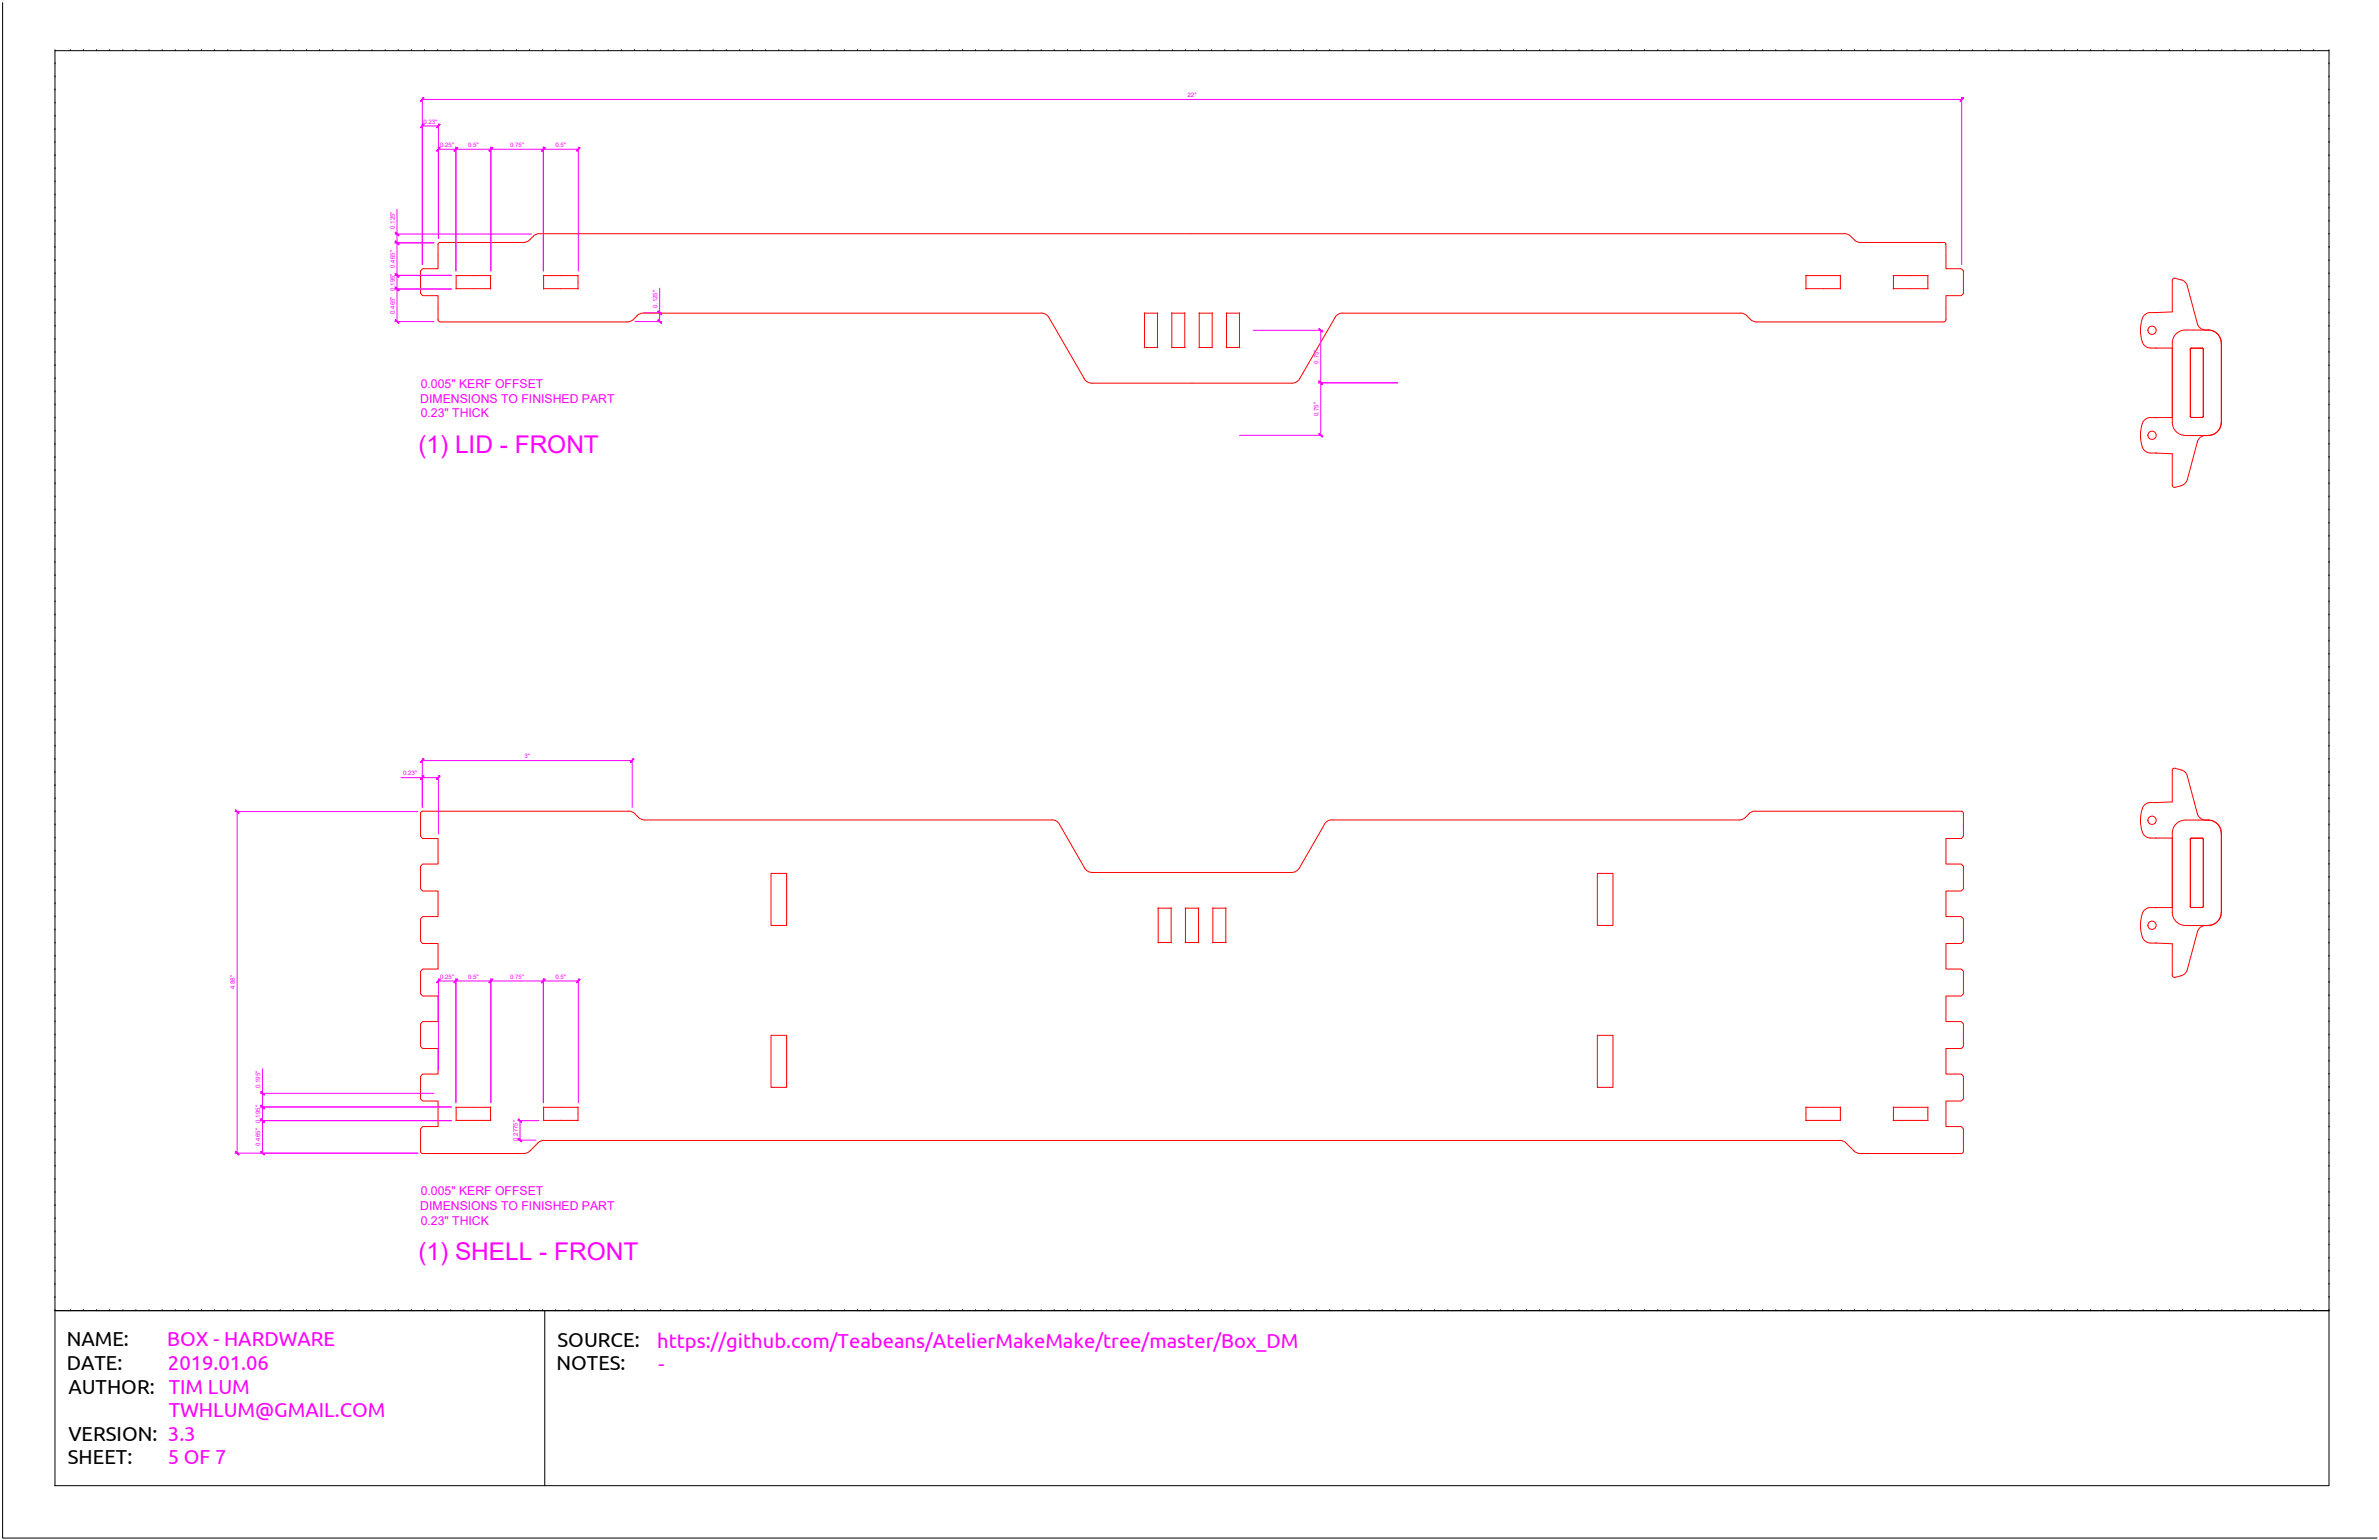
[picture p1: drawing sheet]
<svg xmlns="http://www.w3.org/2000/svg" width="864mm" height="559mm" viewBox="0 0 864 559" stroke-linecap="round" stroke-linejoin="round" font-family="sans-serif">
<defs><g id="words">
<g font-size="8.9" fill="#f0f">
<text x="151.9" y="164.2">(1) LID - FRONT</text>
<text x="151.9" y="457.3">(1) SHELL - FRONT</text>
</g>
<g font-size="7.3">
<text x="24.2" y="488.5">NAME:</text>
<text x="202.4" y="488.7">SOURCE:</text>
<text x="24.2" y="497">DATE:</text>
<text x="202" y="497.3">NOTES:</text>
<text x="24.8" y="505.6">AUTHOR: TIM LUM</text>
<text x="24.8" y="522.7">VERSION: 3.3</text>
<text x="24.7" y="531.3">SHEET:</text>
</g>
<g font-size="7.3" fill="#f0f">
<text x="60.7" y="488.6">BOX - HARDWARE</text>
<text x="238.6" y="489.1">https://github.com/Teabeans/AtelierMakeMake/tree/master/Box_DM</text>
<text x="61" y="497.2">2019.01.06</text>
<text x="239" y="497.6">-</text>
<text x="61.3" y="514.2">TWHLUM@GMAIL.COM</text>
<text x="60.9" y="531.4">5 OF 7</text>
</g>
<g font-size="4.4" fill="#f0f">
<text x="152.8" y="140.7">0.005&quot; KERF OFFSET</text>
<text x="152.6" y="146.1">DIMENSIONS TO FINISHED PART</text>
<text x="152.8" y="151.4">0.23&quot; THICK</text>
<text x="152.8" y="433.8">0.005&quot; KERF OFFSET</text>
<text x="152.6" y="439.1">DIMENSIONS TO FINISHED PART</text>
<text x="152.8" y="444.5">0.23&quot; THICK</text>
</g>
<g font-size="2.2" fill="#f0f">
<text x="431.1" y="35.3">22&quot;</text>
<text x="153.7" y="44.9">0.23&quot;</text>
<text x="159.8" y="53.4">0.25&quot;</text>
<text x="169.9" y="53.4">0.5&quot;</text>
<text x="185.2" y="53.4">0.75&quot;</text>
<text x="201.6" y="53.4">0.5&quot;</text>
<text x="143.3" y="83" transform="rotate(-90 143.3 83)">0.125&quot;</text>
<text x="143.3" y="97.2" transform="rotate(-90 143.3 97.2)">0.465&quot;</text>
<text x="143.3" y="105.6" transform="rotate(-90 143.3 105.6)">0.195&quot;</text>
<text x="143.3" y="113.9" transform="rotate(-90 143.3 113.9)">0.465&quot;</text>
<text x="238.6" y="111.6" transform="rotate(-90 238.6 111.6)">0.125&quot;</text>
<text x="478.6" y="131.9" transform="rotate(-90 478.6 131.9)">0.75&quot;</text>
<text x="478.6" y="151" transform="rotate(-90 478.6 151)">0.75&quot;</text>
<text x="190.4" y="275.2">3&quot;</text>
<text x="146.3" y="281.3">0.23&quot;</text>
<text x="85.3" y="359" transform="rotate(-90 85.3 359)">4.88&quot;</text>
<text x="159.8" y="355.1">0.25&quot;</text>
<text x="169.9" y="355.1">0.5&quot;</text>
<text x="185.2" y="355.1">0.75&quot;</text>
<text x="201.6" y="355.1">0.5&quot;</text>
<text x="94.5" y="394.9" transform="rotate(-90 94.5 394.9)">0.195&quot;</text>
<text x="94.5" y="407.3" transform="rotate(-90 94.5 407.3)">0.195&quot;</text>
<text x="187.9" y="413.9" transform="rotate(-90 187.9 413.9)">0.2775&quot;</text>
<text x="94.5" y="415.7" transform="rotate(-90 94.5 415.7)">0.465&quot;</text>
</g>
</g></defs>
<!-- layer: CUT -->
<g fill="none" stroke="#f00" stroke-width=".36">
<path d="M159.8 87.9l-.8 .5v9.1h-5.6l-.7 .8v8.2l.7 .8h5.6v9l.8 .5M159.8 88h30.2M165.6 99.9v5M178.1 99.9v5M193.6 85.7l1.7-.9h474.2l1.5 .3 .8 .6M193.6 85.7l-1.7 1.7-1.9 .6M197.3 99.9v5M209.8 99.9v5M655.6 99.9v5M668.1 99.9v5M671.8 85.7l1.4 1.4M673.1 87l1.3 .8 1 .2 30.2-.1 .6 .3 .2 .5v8.8h5.6l.7 .8v8.2l-.7 .8h-5.6v8.7l-.2 .5-.6 .3h-67.9"/>
<path d="M687.3 99.9v5M699.8 99.9v5M159.8 116.8h67.9l1.5-.3 2.4-2.3 1.4-.6h145.5l1.5 .7 .8 .9 12.8 22.2 1.2 1.2 1.6 .4M165.5 104.7h12.7M165.5 100h12.7M197.2 104.7h12.7M197.2 100h12.7M415.3 113.6h5M415.5 113.5v12.7M420.2 113.5v12.7M425.3 113.6h4.9M425.4 113.5v12.7"/>
<path d="M430.1 113.5v12.7M435.2 113.6h5M435.3 113.5v12.7M440 113.5v12.7M445.1 113.6h5M445.2 113.5v12.7M449.9 113.5v12.7M487.4 113.6l-1.6 .4-1.2 1.2-12.8 22.2M487.4 113.6h144.5M631.9 113.6l1.8 .6 1.7 1.7M635.4 115.9l.8 .6 1.5 .3M655.5 104.7h12.7"/>
<path d="M655.5 100h12.7M687.2 104.7h12.7M687.2 100h12.7M777.7 115.6a13.5 13.5 0 0 0 0 8.5M780.7 113.4l-1.6 .4-.9 .8-.5 1M780.7 113.4h2.1M793.3 119.7a4.8 4.8 0 0 0-4.7 4.8v28.8a4.8 4.8 0 0 0 4.7 4.7h8.3a4.8 4.8 0 0 0 4.7-4.8l.1-28.7a4.8 4.8 0 0 0-4.8-4.8M793.3 119.8h8.3M794 103.8l3.9 14.2 1.1 1.3 1.7 .5M794 103.8l-.8-1.5a5.7 5.7 0 0 0-3.7-1.3l-.6 .1-.3 .6v11.5l-6.1 .2M415.3 126.1h5M425.3 126.1h4.9"/>
<path d="M435.2 126.1h5M445.1 126.1h5M471.8 137.4l-1.2 1.2-1.6 .4h-72.6M777.7 124.1l.9 1.4 1.5 .7 8.5 .1M795.5 126.3l-.4 .4v24.4M795.5 126.3h3.9l.4 .4v24.4M777.7 153.7a12.5 12.5 0 0 0 .5 9.5l.9 .7a5.6 5.6 0 0 0 3.7 .5M780.7 151.5l-1.6 .4-.9 .8-.5 1M780.7 151.5h7.9M795.1 151l.4 .4M799.8 151l-.4 .4-3.9 .1M800.7 158l-1.7 .5-1.1 1.3-3.9 14.2-.8 1.4a6.1 6.1 0 0 1-3.6 1.4"/>
<path d="M782.5 164.4l6.1 .2v11.5l.3 .6 .6 .1M153.4 294.4l-.7 .4v8.7l.7 .8h5.6v9.2h-5.6l-.7 .8v8.2l.7 .8h5.6v9.3h-5.6l-.7 .8v8.2l.7 .8h5.6v9.2h-5.6l-.7 .8v8.2l.7 .8h5.6v9.3h-5.6l-.7 .8v8.2l.7 .8h5.6v9.2h-5.6l-.7 .8v8.3l.7 .7h5.6v9.3h-5.6l-.7 .8v8.5l.7 .5M153.4 294.4h74.8M228.2 294.3l1.5 .4 .8 .6M230.5 295.3l1.6 1.6 1.9 .6h147.9M381.8 297.5l1.6 .4 1.2 1.2 9.2 15.9M480.8 299.1l-9.2 15.9-.7 .8-1.5 .7-72.9 .1-1.6-.4-1.2-1.2M483.5 297.5l-1.6 .4-1.1 1.2M634.9 295.3l-1.7 1.6-1.8 .6h-147.9M637.2 294.3l-1 .2-1.3 .8M637.2 294.4h74.8l.7 .4v8.7l-.7 .8h-5.6v9.2h5.6l.7 .8v8.2l-.7 .8h-5.6v9.3h5.6l.7 .8v8.2l-.7 .8h-5.6v9.2h5.6l.7 .8v8.2l-.7 .8h-5.6v9.3h5.6l.7 .8v8.2l-.7 .8h-5.6v9.2h5.6l.7 .8v8.3l-.7 .7h-5.6v9.3h5.6l.7 .8v8.5l-.7 .5-37.3-.1-1.3-.5-3.7-3.6-1.9-.6M782.5 291.2l6.1-.2v-11.5l.3-.6 .6-.1a6 6 0 0 1 3.7 1.4l.8 1.4 3.9 14.2 1.1 1.3 1.7 .5"/>
<path d="M782.8 291.2a4.9 4.9 0 0 0-4.2 .8 10.5 10.5 0 0 0-1.4 8l.5 1.9M279.9 316.9h5.7v18.9h-5.7zM579.9 316.9h5.6v18.9h-5.6zM777.7 301.9l.9 1.4 1.5 .7 8.5 .1M788.6 302.3a4.8 4.8 0 0 1 4.7-4.7h8.3a4.8 4.8 0 0 1 4.7 4.7M788.6 302.4v28.6a4.8 4.8 0 0 0 4.7 4.8M795.5 304.1l-.4 .5v24.3l.4 .4M795.5 304.1h3.9l.4 .5v24.3l-.4 .4h-3.9M806.4 302.4l-.1 28.6a4.8 4.8 0 0 1-4.7 4.8M420.3 329.5h5M420.4 329.4v12.7M425.1 329.4v12.7"/>
<path d="M430.2 329.5h5M430.3 329.4v12.7M435.1 329.4v12.7M440.2 329.5h4.9M440.3 329.4v12.7M445 329.4v12.7M777.7 331.5a13.5 13.5 0 0 0 0 8.5M780.7 329.3l-1.6 .4-.9 .8-.5 1M780.7 329.3h7.9M793.3 335.8h8.3M797.7 338.2l-3.7 13.6-.8 1.4a5.9 5.9 0 0 1-3.6 1.4M800.7 335.8l-1.7 .5-.8 .8-.6 1.1"/>
<path d="M420.3 342h5M430.2 342h5M440.2 342h4.9M777.7 340l.5 1 .9 .7a5.6 5.6 0 0 0 3.7 .5M782.5 342.2l6.1 .2v11.5l.3 .6 .6 .1M279.9 375.7h5.7v18.9h-5.7zM579.9 375.7h5.6v18.9h-5.6zM165.5 401.8h12.7M165.5 406.5h12.7M165.6 401.7v4.9M178.1 401.7v4.9M197.2 401.8h12.7"/>
<path d="M197.2 406.5h12.7M197.3 401.7v4.9M197.5 413.8l-1.9 .6-3.6 3.6-1.4 .5-37.2 .1M197.5 413.8h470.4M209.8 401.7v4.9M655.5 401.8h12.7M655.5 406.5h12.7M655.6 401.7v4.9M668.1 401.7v4.9M687.2 401.8h12.7M687.2 406.5h12.7M687.3 401.7v4.9"/>
<path d="M699.8 401.7v4.9"/>
<circle cx="781.2" cy="119.8" r="1.5"/>
<circle cx="781.2" cy="157.9" r="1.5"/>
<circle cx="781.2" cy="297.6" r="1.5"/>
<circle cx="781.2" cy="335.7" r="1.5"/>
</g>
<!-- layer: ANNO -->
<g fill="none" stroke="#f0f" stroke-width=".36">
<path d="M153.3 35.3v60.8M153.3 36.1h558.8M712.1 35.3v60.7M153.3 45.7h5.8M159.1 44.9v41.6M159.1 54.2h50.8M165.5 53.4v44.9M178.2 53.4v44.9M197.2 53.4v44.9M209.9 53.4v44.9M144.1 76v40.7M143.4 99.9h20.5"/>
<path d="M143.4 88.1h14.1M143.4 84.9h49.6M143.4 104.9h20.5M143.4 116.7h14.1M230.6 116.7h9.7M233.7 113.5h6.6M239.5 104.6v12.1M454.9 119.9h25.3M479.4 119.9v38.1M478.6 138.9h28.7M450 158h30.2M153.3 275.2v17.7"/>
<path d="M153.3 276h76.2M229.5 275.2v17.7M85.3 294.5h66.4M86.1 294.5v123.9M145.6 282.2h13.5M159.1 281.4v21.2M159.1 355.1v33.2M159.1 356h50.8M165.5 355.1v45M178.2 355.1v45M197.2 355.1v45M209.9 355.1v45"/>
<path d="M94.5 396.7h63M95.3 387.8v30.6M85.3 418.4h66.4M94.5 406.6h69.4M94.5 401.7h69.4M188 406.6h7.6M188 413.7h6.6M188.8 406.6v7.1"/>
</g>
<!-- layer: 0 -->
<g fill="#f0f" stroke="#f0f" stroke-width=".36">
<path d="M153.8 35.4l-1 1.4zM153.8 35.4l-1 1.4z"/>
<path d="M711.5 36.6l1.2-1.2zM712.7 35.4l-1.1 1.4z"/>
<path d="M153.8 45.1l-1 1.3zM153.8 45.1l-1 1.3z"/>
<path d="M158.5 46.2l1.2-1.1zM159.7 45.1l-1.1 1.3z"/>
<path d="M159.7 53.5l-1.1 1.3zM159.7 53.5l-1.1 1.3z"/>
<path d="M164.8 54.7l1.2-1.2zM166 53.5l-1.1 1.3z"/>
<path d="M166 53.5l-1.1 1.3zM166 53.5l-1.1 1.3z"/>
<path d="M177.5 54.7l1.2-1.2zM178.7 53.5l-1.1 1.3z"/>
<path d="M178.7 53.5l-1.1 1.3zM178.7 53.5l-1.1 1.3z"/>
<path d="M196.6 54.7l1.2-1.2zM197.8 53.5l-1.1 1.3z"/>
<path d="M197.8 53.5l-1.1 1.3zM197.8 53.5l-1.1 1.3z"/>
<path d="M209.3 54.7l1.2-1.2zM210.5 53.5l-1.1 1.3z"/>
<path d="M143.5 99.4l1.3 1zM143.5 99.4l1.3 1z"/>
<path d="M143.5 104.3l1.3 1.1zM143.5 104.3l1.3 1.1z"/>
<path d="M143.5 104.3l1.3 1.1zM143.5 104.3l1.3 1.1z"/>
<path d="M143.5 116.1l1.3 1.1zM143.5 116.1l1.3 1.1z"/>
<path d="M143.5 99.4l1.3 1zM143.5 99.4l1.3 1z"/>
<path d="M143.5 87.6l1.3 1zM143.5 87.6l1.3 1z"/>
<path d="M143.5 87.6l1.3 1zM143.5 87.6l1.3 1z"/>
<path d="M143.5 84.4l1.3 1zM143.5 84.4l1.3 1z"/>
<path d="M238.8 116.1l1.3 1.1zM238.8 116.1l1.3 1.1z"/>
<path d="M238.8 113l1.3 1zM238.8 113l1.3 1z"/>
<path d="M478.8 119.3l1.3 1.1zM478.8 119.3l1.3 1.1z"/>
<path d="M478.8 138.4l1.3 1zM478.8 138.4l1.3 1z"/>
<path d="M478.8 138.4l1.3 1zM478.8 138.4l1.3 1z"/>
<path d="M478.8 157.4l1.3 1.1zM478.8 157.4l1.3 1.1z"/>
<path d="M85.6 417.8l1.2 1.2zM85.4 417.9l1.4 1.1z"/>
<path d="M85.4 294l1.4 1zM85.4 294l1.4 1z"/>
<path d="M94.7 417.9l1.3 1.1zM94.7 417.9l1.3 1.1z"/>
<path d="M94.7 406.1l1.3 1.1zM94.7 406.1l1.3 1.1z"/>
<path d="M94.7 406.1l1.3 1.1zM94.7 406.1l1.3 1.1z"/>
<path d="M94.7 401.2l1.3 1zM94.7 401.2l1.3 1z"/>
<path d="M188.1 406.1l1.3 1.1zM188.2 406l1.2 1.2z"/>
<path d="M188.2 413l1.2 1.2zM188.1 413.1l1.3 1.1z"/>
<path d="M94.7 401.2l1.3 1zM94.7 401.2l1.3 1z"/>
<path d="M94.7 396.2l1.3 1.1zM94.7 396.2l1.3 1.1z"/>
<path d="M158.5 282.7l1.2-1.2zM159.7 281.5l-1.1 1.3z"/>
<path d="M153.8 281.5l-1 1.3zM153.8 281.5l-1 1.3z"/>
<path d="M153.8 275.4l-1 1.3zM152.6 276.5l1.2-1.1z"/>
<path d="M228.8 276.5l1.2-1.1zM230 275.4l-1 1.3z"/>
<path d="M159.7 355.3l-1.1 1.3zM158.5 356.5l1.2-1.2z"/>
<path d="M164.8 356.5l1.2-1.2zM166 355.3l-1.1 1.3z"/>
<path d="M166 355.3l-1.1 1.3zM164.8 356.5l1.2-1.2z"/>
<path d="M177.5 356.5l1.2-1.2zM178.7 355.3l-1.1 1.3z"/>
<path d="M178.7 355.3l-1.1 1.3zM177.5 356.5l1.2-1.2z"/>
<path d="M196.6 356.5l1.2-1.2zM197.8 355.3l-1.1 1.3z"/>
<path d="M197.8 355.3l-1.1 1.3zM196.6 356.5l1.2-1.2z"/>
<path d="M209.3 356.5l1.2-1.2zM210.5 355.3l-1.1 1.3z"/>
</g>
<g fill="none" stroke="#000" stroke-width=".36">
<path d="M.9 .9v557.2h862M20 18.4h.1M20 18.4h825.5v457.2h-825.5zM25.5 18.4h.1M30.3 18.4h.1M35.1 18.4h.1M39.8 18.4h.1M44.6 18.4h.1M49.3 18.4h.1M54.1 18.4h.1M58.9 18.4h.1M63.6 18.4h.1"/>
<path d="M68.4 18.4h.1M73.2 18.4h.1M77.9 18.4h.1M82.7 18.4h.1M87.4 18.4h.1M92.2 18.4h.1M97 18.4h.1M101.7 18.4h.1M106.5 18.4h.1M111.3 18.4h.1M116 18.4h.1M120.8 18.4h.1"/>
<path d="M125.5 18.4h.1M130.3 18.4h.1M135.1 18.4h.1M139.8 18.4h.1M144.6 18.4h.1M149.4 18.4h.1M154.1 18.4h.1M158.9 18.4h.1M163.6 18.4h.1M168.4 18.4h.1M173.2 18.4h.1M177.9 18.4h.1"/>
<path d="M182.7 18.4h.1M187.5 18.4h.1M192.2 18.4h.1M197 18.4h.1M201.7 18.4h.1M206.5 18.4h.1M211.3 18.4h.1M216 18.4h.1M220.8 18.4h.1M225.6 18.4h.1M230.3 18.4h.1M235.1 18.4h.1"/>
<path d="M239.8 18.4h.1M244.6 18.4h.1M249.4 18.4h.1M254.1 18.4h.1M258.9 18.4h.1M263.7 18.4h.1M268.4 18.4h.1M273.2 18.4h.1M277.9 18.4h.1M282.7 18.4h.1M287.5 18.4h.1M292.2 18.4h.1"/>
<path d="M297 18.4h.1M301.8 18.4h.1M306.5 18.4h.1M311.3 18.4h.1M316 18.4h.1M320.8 18.4h.1M325.6 18.4h.1M330.3 18.4h.1M335.1 18.4h.1M339.9 18.4h.1M344.6 18.4h.1M349.4 18.4h.1"/>
<path d="M354.1 18.4h.1M358.9 18.4h.1M363.7 18.4h.1M368.4 18.4h.1M373.2 18.4h.1M378 18.4h.1M382.7 18.4h.1M387.5 18.4h.1M392.2 18.4h.1M397 18.4h.1M401.8 18.4h.1M406.5 18.4h.1"/>
<path d="M411.3 18.4h.1M416.1 18.4h.1M420.8 18.4h.1M425.6 18.4h.1M430.3 18.4h.1M435.1 18.4h.1M439.9 18.4h.1M444.6 18.4h.1M449.4 18.4h.1M454.1 18.4h.1M458.9 18.4h.1M463.6 18.4h.1"/>
<path d="M468.4 18.4h.1M473.2 18.4h.1M478 18.4h.1M482.7 18.4h.1M487.5 18.4h.1M492.2 18.4h.1M497 18.4h.1M501.7 18.4h.1M506.5 18.4h.1M511.3 18.4h.1M516.1 18.4h.1M520.8 18.4h.1"/>
<path d="M525.6 18.4h.1M530.3 18.4h.1M535.1 18.4h.1M539.8 18.4h.1M544.6 18.4h.1M549.4 18.4h.1M554.2 18.4h.1M558.9 18.4h.1M563.7 18.4h.1M568.4 18.4h.1M573.2 18.4h.1M577.9 18.4h.1"/>
<path d="M582.7 18.4h.1M587.5 18.4h.1M592.3 18.4h.1M597 18.4h.1M601.8 18.4h.1M606.5 18.4h.1M611.3 18.4h.1M616 18.4h.1M620.8 18.4h.1M625.6 18.4h.1M630.4 18.4h.1M635.1 18.4h.1"/>
<path d="M639.9 18.4h.1M644.6 18.4h.1M649.4 18.4h.1M654.1 18.4h.1M658.9 18.4h.1M663.7 18.4h.1M668.5 18.4h.1M673.2 18.4h.1M678 18.4h.1M682.7 18.4h.1M687.5 18.4h.1M692.2 18.4h.1"/>
<path d="M697 18.4h.1M701.8 18.4h.1M706.6 18.4h.1M711.3 18.4h.1M716.1 18.4h.1M720.8 18.4h.1M725.6 18.4h.1M730.3 18.4h.1M735.1 18.4h.1M739.9 18.4h.1M744.7 18.4h.1M749.4 18.4h.1"/>
<path d="M754.2 18.4h.1M758.9 18.4h.1M763.7 18.4h.1M768.4 18.4h.1M773.2 18.4h.1M778 18.4h.1M782.8 18.4h.1M787.5 18.4h.1M792.3 18.4h.1M797 18.4h.1M801.8 18.4h.1M806.5 18.4h.1"/>
<path d="M811.3 18.4h.1M816.1 18.4h.1M820.9 18.4h.1M825.6 18.4h.1M830.4 18.4h.1M835.1 18.4h.1M839.9 18.4h.1M845.5 18.4h.1M20 37.4h.1M20 32.7h.1M20 27.9h.1M20 23.1h.1"/>
<path d="M845.5 23.1h.1M845.5 27.9h.1M845.5 32.7h.1M845.5 37.4h.1M20 56.5h.1M20 51.7h.1M20 47h.1M20 42.2h.1M845.5 42.2h.1M845.5 47h.1M845.5 51.7h.1M845.5 56.5h.1"/>
<path d="M20 75.5h.1M20 70.8h.1M20 66h.1M20 61.2h.1M845.5 61.2h.1M845.5 66h.1M845.5 70.8h.1M845.5 75.5h.1M20 99.3h.1M20 94.6h.1M20 89.8h.1M20 85.1h.1"/>
<path d="M20 80.3h.1M845.5 80.3h.1M845.5 85.1h.1M845.5 89.8h.1M845.5 94.6h.1M845.5 99.3h.1M20 118.4h.1M20 113.6h.1M20 108.9h.1M20 104.1h.1M845.5 104.1h.1M845.5 108.9h.1"/>
<path d="M845.5 113.6h.1M845.5 118.4h.1M20 137.4h.1M20 132.7h.1M20 127.9h.1M20 123.2h.1M845.5 123.2h.1M845.5 127.9h.1M845.5 132.7h.1M845.5 137.4h.1M20 156.5h.1M20 151.7h.1"/>
<path d="M20 147h.1M20 142.2h.1M845.5 142.2h.1M845.5 147h.1M845.5 151.7h.1M845.5 156.5h.1M20 175.5h.1M20 170.8h.1M20 166h.1M20 161.3h.1M845.5 161.3h.1M845.5 166h.1"/>
<path d="M845.5 170.8h.1M845.5 175.5h.1M20 199.4h.1M20 194.6h.1M20 189.8h.1M20 185.1h.1M20 180.3h.1M845.5 180.3h.1M845.5 185.1h.1M845.5 189.8h.1M845.5 194.6h.1M845.5 199.4h.1"/>
<path d="M20 218.4h.1M20 213.6h.1M20 208.9h.1M20 204.1h.1M845.5 204.1h.1M845.5 208.9h.1M845.5 213.6h.1M845.5 218.4h.1M20 237.5h.1M20 232.7h.1M20 227.9h.1M20 223.2h.1"/>
<path d="M845.5 223.2h.1M845.5 227.9h.1M845.5 232.7h.1M845.5 237.5h.1M20 256.5h.1M20 251.7h.1M20 247h.1M20 242.2h.1M845.5 242.2h.1M845.5 247h.1M845.5 251.7h.1M845.5 256.5h.1"/>
<path d="M20 275.6h.1M20 270.8h.1M20 266h.1M20 261.3h.1M845.5 261.3h.1M845.5 266h.1M845.5 270.8h.1M845.5 275.6h.1M20 299.4h.1M20 294.6h.1M20 289.8h.1M20 285.1h.1"/>
<path d="M20 280.3h.1M845.5 280.3h.1M845.5 285.1h.1M845.5 289.8h.1M845.5 294.6h.1M845.5 299.4h.1M20 318.4h.1M20 313.7h.1M20 308.9h.1M20 304.1h.1M845.5 304.1h.1M845.5 308.9h.1"/>
<path d="M845.5 313.7h.1M845.5 318.4h.1M20 337.5h.1M20 332.7h.1M20 327.9h.1M20 323.2h.1M845.5 323.2h.1M845.5 327.9h.1M845.5 332.7h.1M845.5 337.5h.1M20 356.5h.1M20 351.8h.1"/>
<path d="M20 347h.1M20 342.2h.1M845.5 342.2h.1M845.5 347h.1M845.5 351.8h.1M845.5 356.5h.1M20 375.6h.1M20 370.8h.1M20 366h.1M20 361.3h.1M845.5 361.3h.1M845.5 366h.1"/>
<path d="M845.5 370.8h.1M845.5 375.6h.1M20 399.4h.1M20 394.6h.1M20 389.9h.1M20 385.1h.1M20 380.3h.1M845.5 380.3h.1M845.5 385.1h.1M845.5 389.9h.1M845.5 394.6h.1M845.5 399.4h.1"/>
<path d="M20 418.4h.1M20 413.7h.1M20 408.9h.1M20 404.1h.1M845.5 404.1h.1M845.5 408.9h.1M845.5 413.7h.1M845.5 418.4h.1M20 437.5h.1M20 432.7h.1M20 428h.1M20 423.2h.1"/>
<path d="M845.5 423.2h.1M845.5 428h.1M845.5 432.7h.1M845.5 437.5h.1M20 456.5h.1M20 451.8h.1M20 447h.1M20 442.2h.1M845.5 442.2h.1M845.5 447h.1M845.5 451.8h.1M845.5 456.5h.1"/>
<path d="M20 475.6h.1M20 470.8h.1M20 466.1h.1M20 461.3h.1M20 475.6h825.5v63.5h-825.5zM25.5 475.6h.1M30.3 475.6h.1M35.1 475.6h.1M39.8 475.6h.1M44.6 475.6h.1M49.3 475.6h.1M54.1 475.6h.1"/>
<path d="M58.9 475.6h.1M63.6 475.6h.1M68.4 475.6h.1M73.2 475.6h.1M77.9 475.6h.1M82.7 475.6h.1M87.4 475.6h.1M92.2 475.6h.1M97 475.6h.1M101.7 475.6h.1M106.5 475.6h.1M111.3 475.6h.1"/>
<path d="M116 475.6h.1M120.8 475.6h.1M125.5 475.6h.1M130.3 475.6h.1M135.1 475.6h.1M139.8 475.6h.1M144.6 475.6h.1M149.4 475.6h.1M154.1 475.6h.1M158.9 475.6h.1M163.6 475.6h.1M168.4 475.6h.1"/>
<path d="M173.2 475.6h.1M177.9 475.6h.1M182.7 475.6h.1M187.5 475.6h.1M192.2 475.6h.1M197 475.6h.1M197.8 475.6v63.5M201.7 475.6h.1M206.5 475.6h.1M211.3 475.6h.1M216 475.6h.1M220.8 475.6h.1"/>
<path d="M225.6 475.6h.1M230.3 475.6h.1M235.1 475.6h.1M239.8 475.6h.1M244.6 475.6h.1M249.4 475.6h.1M254.1 475.6h.1M258.9 475.6h.1M263.7 475.6h.1M268.4 475.6h.1M273.2 475.6h.1M277.9 475.6h.1"/>
<path d="M282.7 475.6h.1M287.5 475.6h.1M292.2 475.6h.1M297 475.6h.1M301.8 475.6h.1M306.5 475.6h.1M311.3 475.6h.1M316 475.6h.1M320.8 475.6h.1M325.6 475.6h.1M330.3 475.6h.1M335.1 475.6h.1"/>
<path d="M339.9 475.6h.1M344.6 475.6h.1M349.4 475.6h.1M354.1 475.6h.1M358.9 475.6h.1M363.7 475.6h.1M368.4 475.6h.1M373.2 475.6h.1M378 475.6h.1M382.7 475.6h.1M387.5 475.6h.1M392.2 475.6h.1"/>
<path d="M397 475.6h.1M401.8 475.6h.1M406.5 475.6h.1M411.3 475.6h.1M416.1 475.6h.1M420.8 475.6h.1M425.6 475.6h.1M430.3 475.6h.1M435.1 475.6h.1M439.9 475.6h.1M444.6 475.6h.1M449.4 475.6h.1"/>
<path d="M454.1 475.6h.1M458.9 475.6h.1M463.6 475.6h.1M468.4 475.6h.1M473.2 475.6h.1M478 475.6h.1M482.7 475.6h.1M487.5 475.6h.1M492.2 475.6h.1M497 475.6h.1M501.7 475.6h.1M506.5 475.6h.1"/>
<path d="M511.3 475.6h.1M516.1 475.6h.1M520.8 475.6h.1M525.6 475.6h.1M530.3 475.6h.1M535.1 475.6h.1M539.8 475.6h.1M544.6 475.6h.1M549.4 475.6h.1M554.2 475.6h.1M558.9 475.6h.1M563.7 475.6h.1"/>
<path d="M568.4 475.6h.1M573.2 475.6h.1M577.9 475.6h.1M582.7 475.6h.1M587.5 475.6h.1M592.3 475.6h.1M597 475.6h.1M601.8 475.6h.1M606.5 475.6h.1M611.3 475.6h.1M616 475.6h.1M620.8 475.6h.1"/>
<path d="M625.6 475.6h.1M630.4 475.6h.1M635.1 475.6h.1M639.9 475.6h.1M644.6 475.6h.1M649.4 475.6h.1M654.1 475.6h.1M658.9 475.6h.1M663.7 475.6h.1M668.5 475.6h.1M673.2 475.6h.1M678 475.6h.1"/>
<path d="M682.7 475.6h.1M687.5 475.6h.1M692.2 475.6h.1M697 475.6h.1M701.8 475.6h.1M706.6 475.6h.1M711.3 475.6h.1M716.1 475.6h.1M720.8 475.6h.1M725.6 475.6h.1M730.3 475.6h.1M735.1 475.6h.1"/>
<path d="M739.9 475.6h.1M744.7 475.6h.1M749.4 475.6h.1M754.2 475.6h.1M758.9 475.6h.1M763.7 475.6h.1M768.4 475.6h.1M773.2 475.6h.1M778 475.6h.1M782.8 475.6h.1M787.5 475.6h.1M792.3 475.6h.1"/>
<path d="M797 475.6h.1M801.8 475.6h.1M806.5 475.6h.1M811.3 475.6h.1M816.1 475.6h.1M820.9 475.6h.1M825.6 475.6h.1M830.4 475.6h.1M835.1 475.6h.1M839.9 475.6h.1M845.5 461.3h.1M845.5 466.1h.1"/>
<path d="M845.5 470.8h.1M845.5 475.6h.1"/>
</g>
<use href="#words"/>
</svg>
